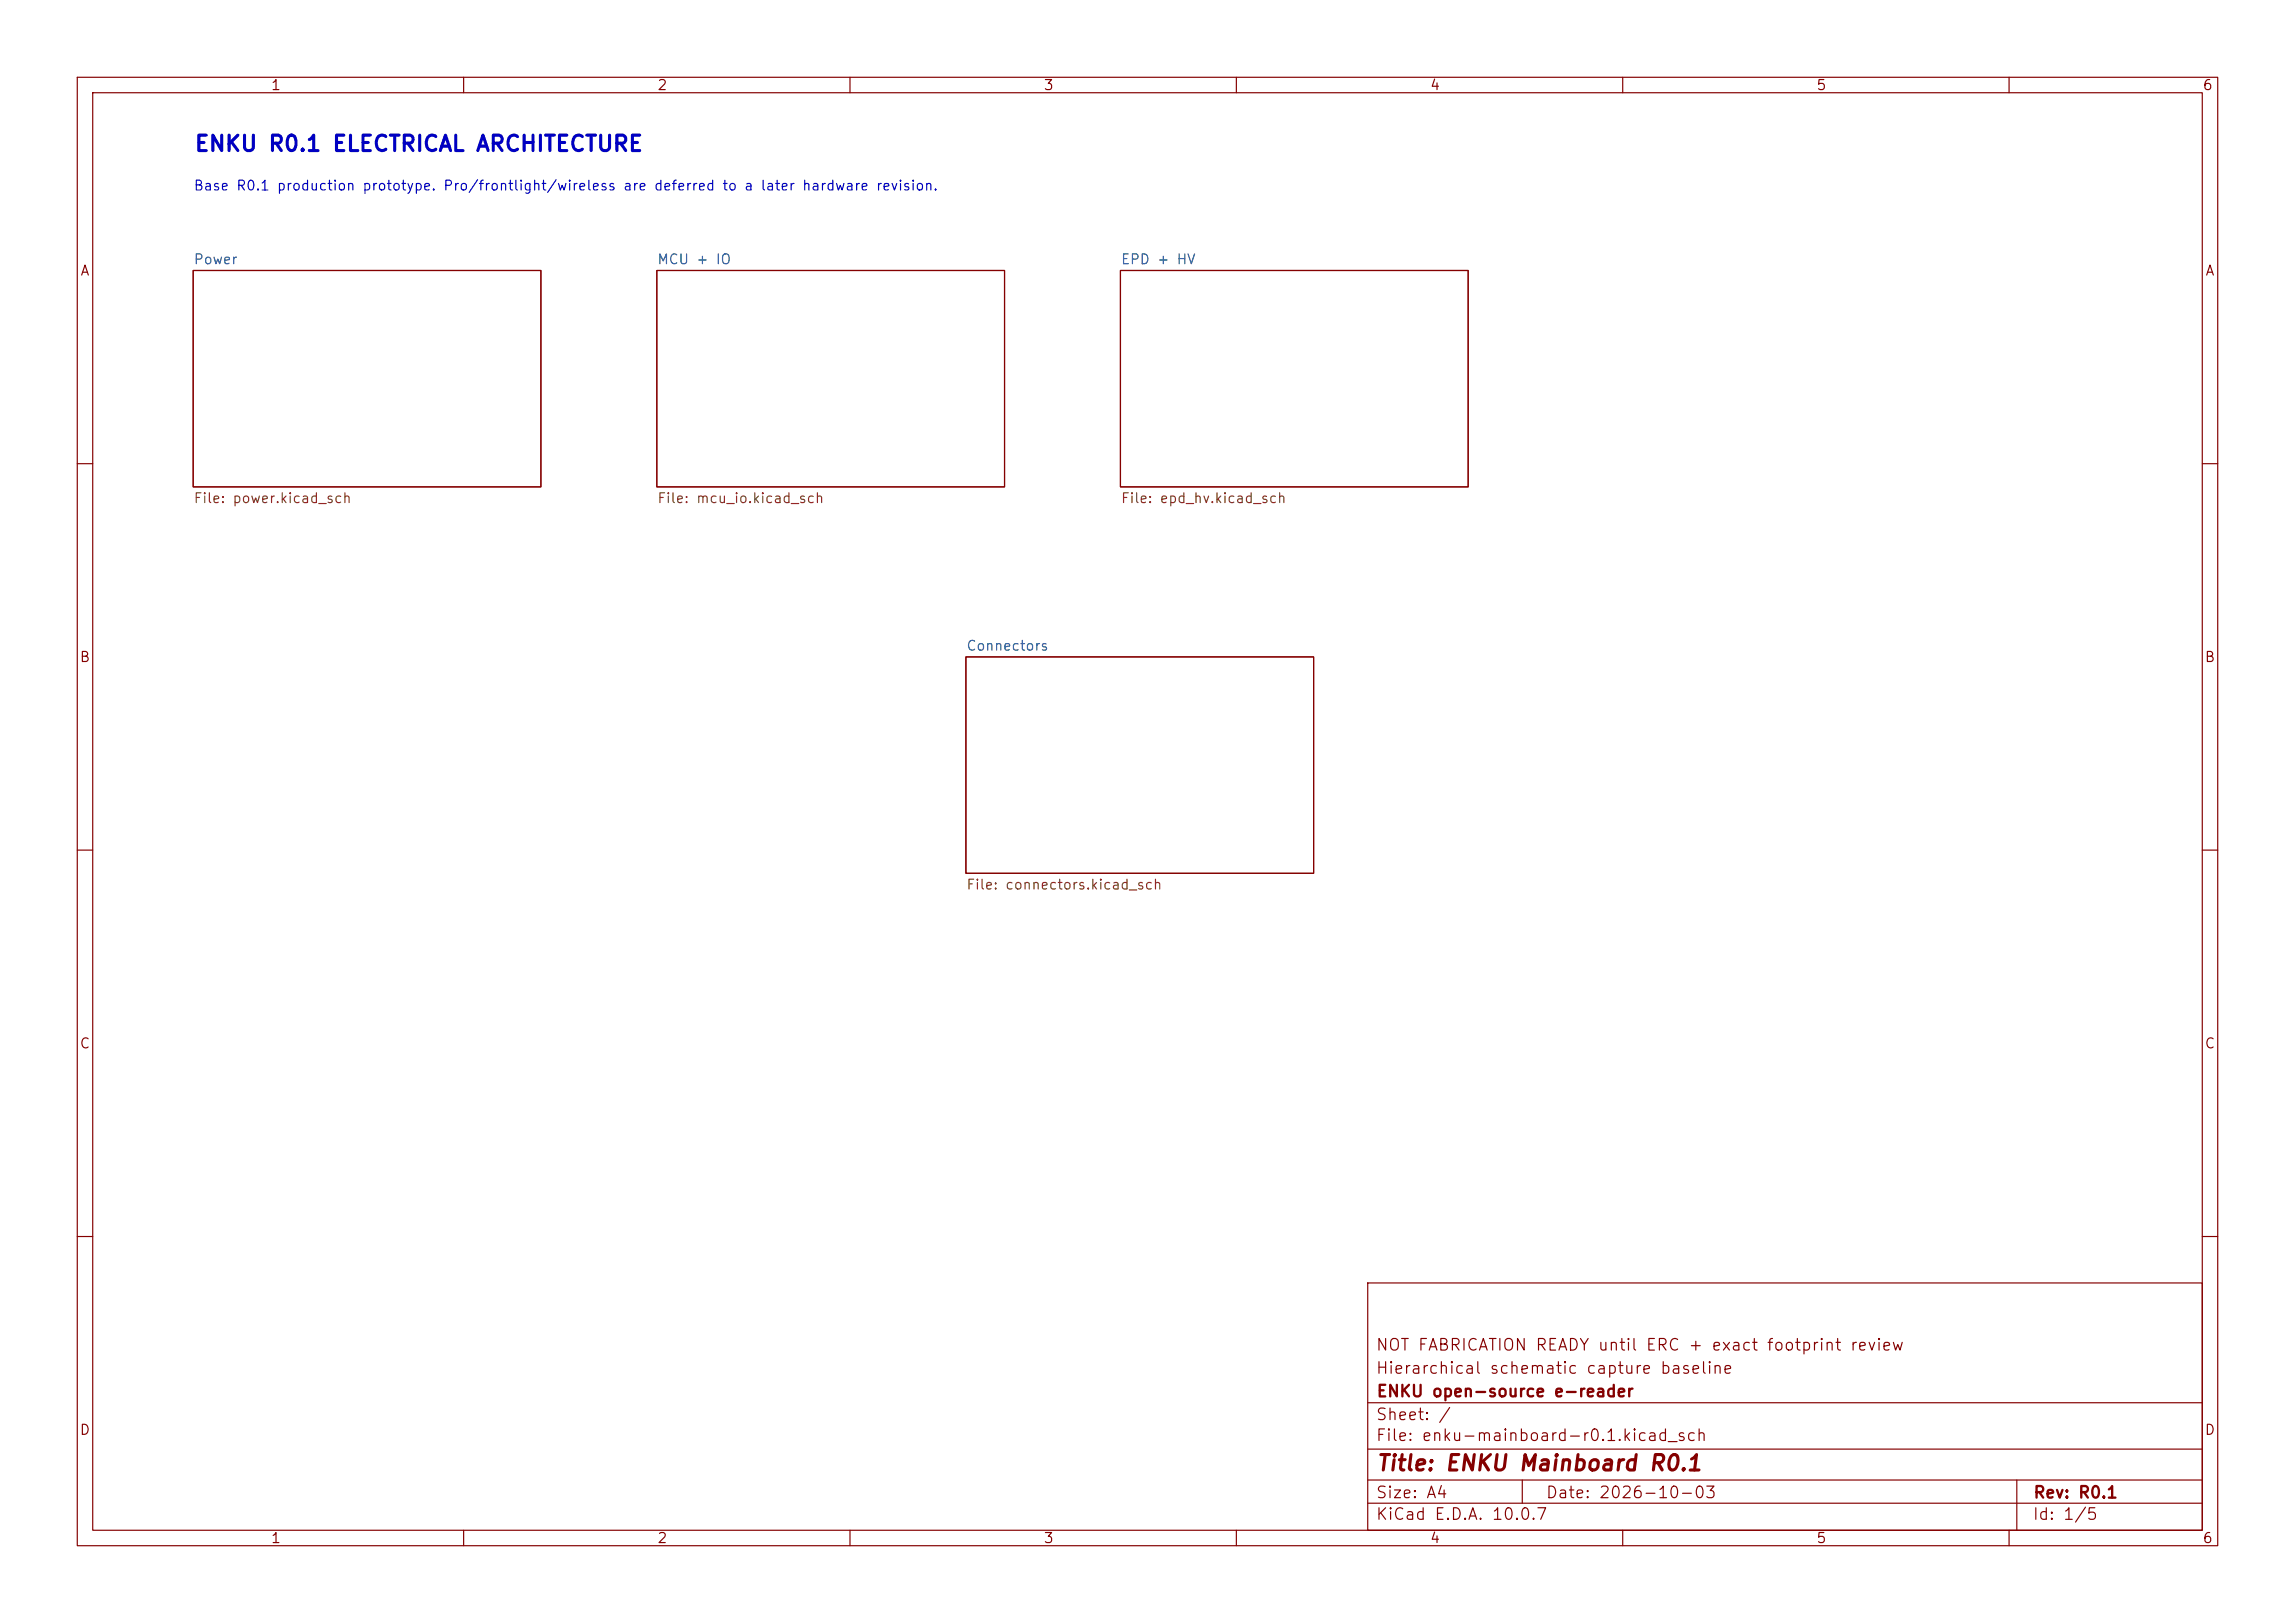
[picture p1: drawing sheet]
<svg xmlns="http://www.w3.org/2000/svg" width="297mm" height="210mm" viewBox="0 0 297 210" stroke-linecap="round" stroke-linejoin="round" font-family="sans-serif">
<defs><g id="words">
<text font-size="2" fill="#0000c2" x="25.1" y="20.1">ENKU R0.1 ELECTRICAL ARCHITECTURE</text>
<text font-size="2" fill="#840000" x="178" y="190.8">Title: ENKU Mainboard R0.1</text>
<g font-size="1.5" fill="#840000">
<text x="178" y="178.1">Hierarchical schematic capture baseline</text>
<text x="178" y="175.1">NOT FABRICATION READY until ERC + exact footprint review</text>
<text x="178" y="184.1">Sheet: /</text>
<text x="178" y="181.1">ENKU open-source e-reader</text>
<text x="178" y="186.8">File: enku-mainboard-r0.1.kicad_sch</text>
<text x="178" y="197">KiCad E.D.A. 10.0.7</text>
<text x="178" y="194.2">Size: A4</text>
<text x="200" y="194.2">Date: 2026-10-03</text>
<text x="263" y="197">Id: 1/5</text>
<text x="263" y="194.2">Rev: R0.1</text>
</g>
<g font-size="1.3" fill="#840000">
<text x="35" y="12">1</text>
<text x="85" y="12">2</text>
<text x="135" y="12">3</text>
<text x="185" y="12">4</text>
<text x="235" y="12">5</text>
<text x="285" y="12">6</text>
<text x="10.3" y="36">A</text>
<text x="285.3" y="36">A</text>
<text x="10.2" y="86">B</text>
<text x="285.2" y="86">B</text>
<text x="10.2" y="136">C</text>
<text x="285.2" y="136">C</text>
<text x="10.2" y="186">D</text>
<text x="285.2" y="186">D</text>
<text x="35" y="200">1</text>
<text x="85" y="200">2</text>
<text x="135" y="200">3</text>
<text x="185" y="200">4</text>
<text x="235" y="200">5</text>
<text x="285" y="200">6</text>
</g>
<text font-size="1.3" fill="#0000c2" x="25" y="25">Base R0.1 production prototype. Pro/frontlight/wireless are deferred to a later hardware revision.</text>
<g font-size="1.3" fill="#006464">
<text x="25" y="34.5">Power</text>
<text x="85" y="34.5">MCU + IO</text>
<text x="145" y="34.5">EPD + HV</text>
<text x="125" y="84.5">Connectors</text>
</g>
<g font-size="1.3" fill="#725600">
<text x="25" y="65.4">File: power.kicad_sch</text>
<text x="85" y="65.4">File: mcu_io.kicad_sch</text>
<text x="145" y="65.4">File: epd_hv.kicad_sch</text>
<text x="125" y="115.4">File: connectors.kicad_sch</text>
</g>
</g></defs>
<g fill="none" stroke="#840000" stroke-width=".15">
<path d="M10 10h277v190h-277zM12 12h273v186h-273zM60 10v2M110 10v2M160 10v2M210 10v2M260 10v2M25 35h45v28h-45zM85 35h45v28h-45zM145 35h45v28h-45zM10 60h2M285 60h2"/>
<path d="M125 85h45v28h-45zM10 110h2M285 110h2M10 160h2M177 166h108v32h-108zM285 160h2M60 198v2M110 198v2M160 198v2M177 194.5h108M177 191.5h108M177 187.5h108"/>
<path d="M177 181.5h108M197 191.5v3M210 198v2M260 198v2M261 191.5v6.5"/>
</g>
<use href="#words"/>
</svg>
